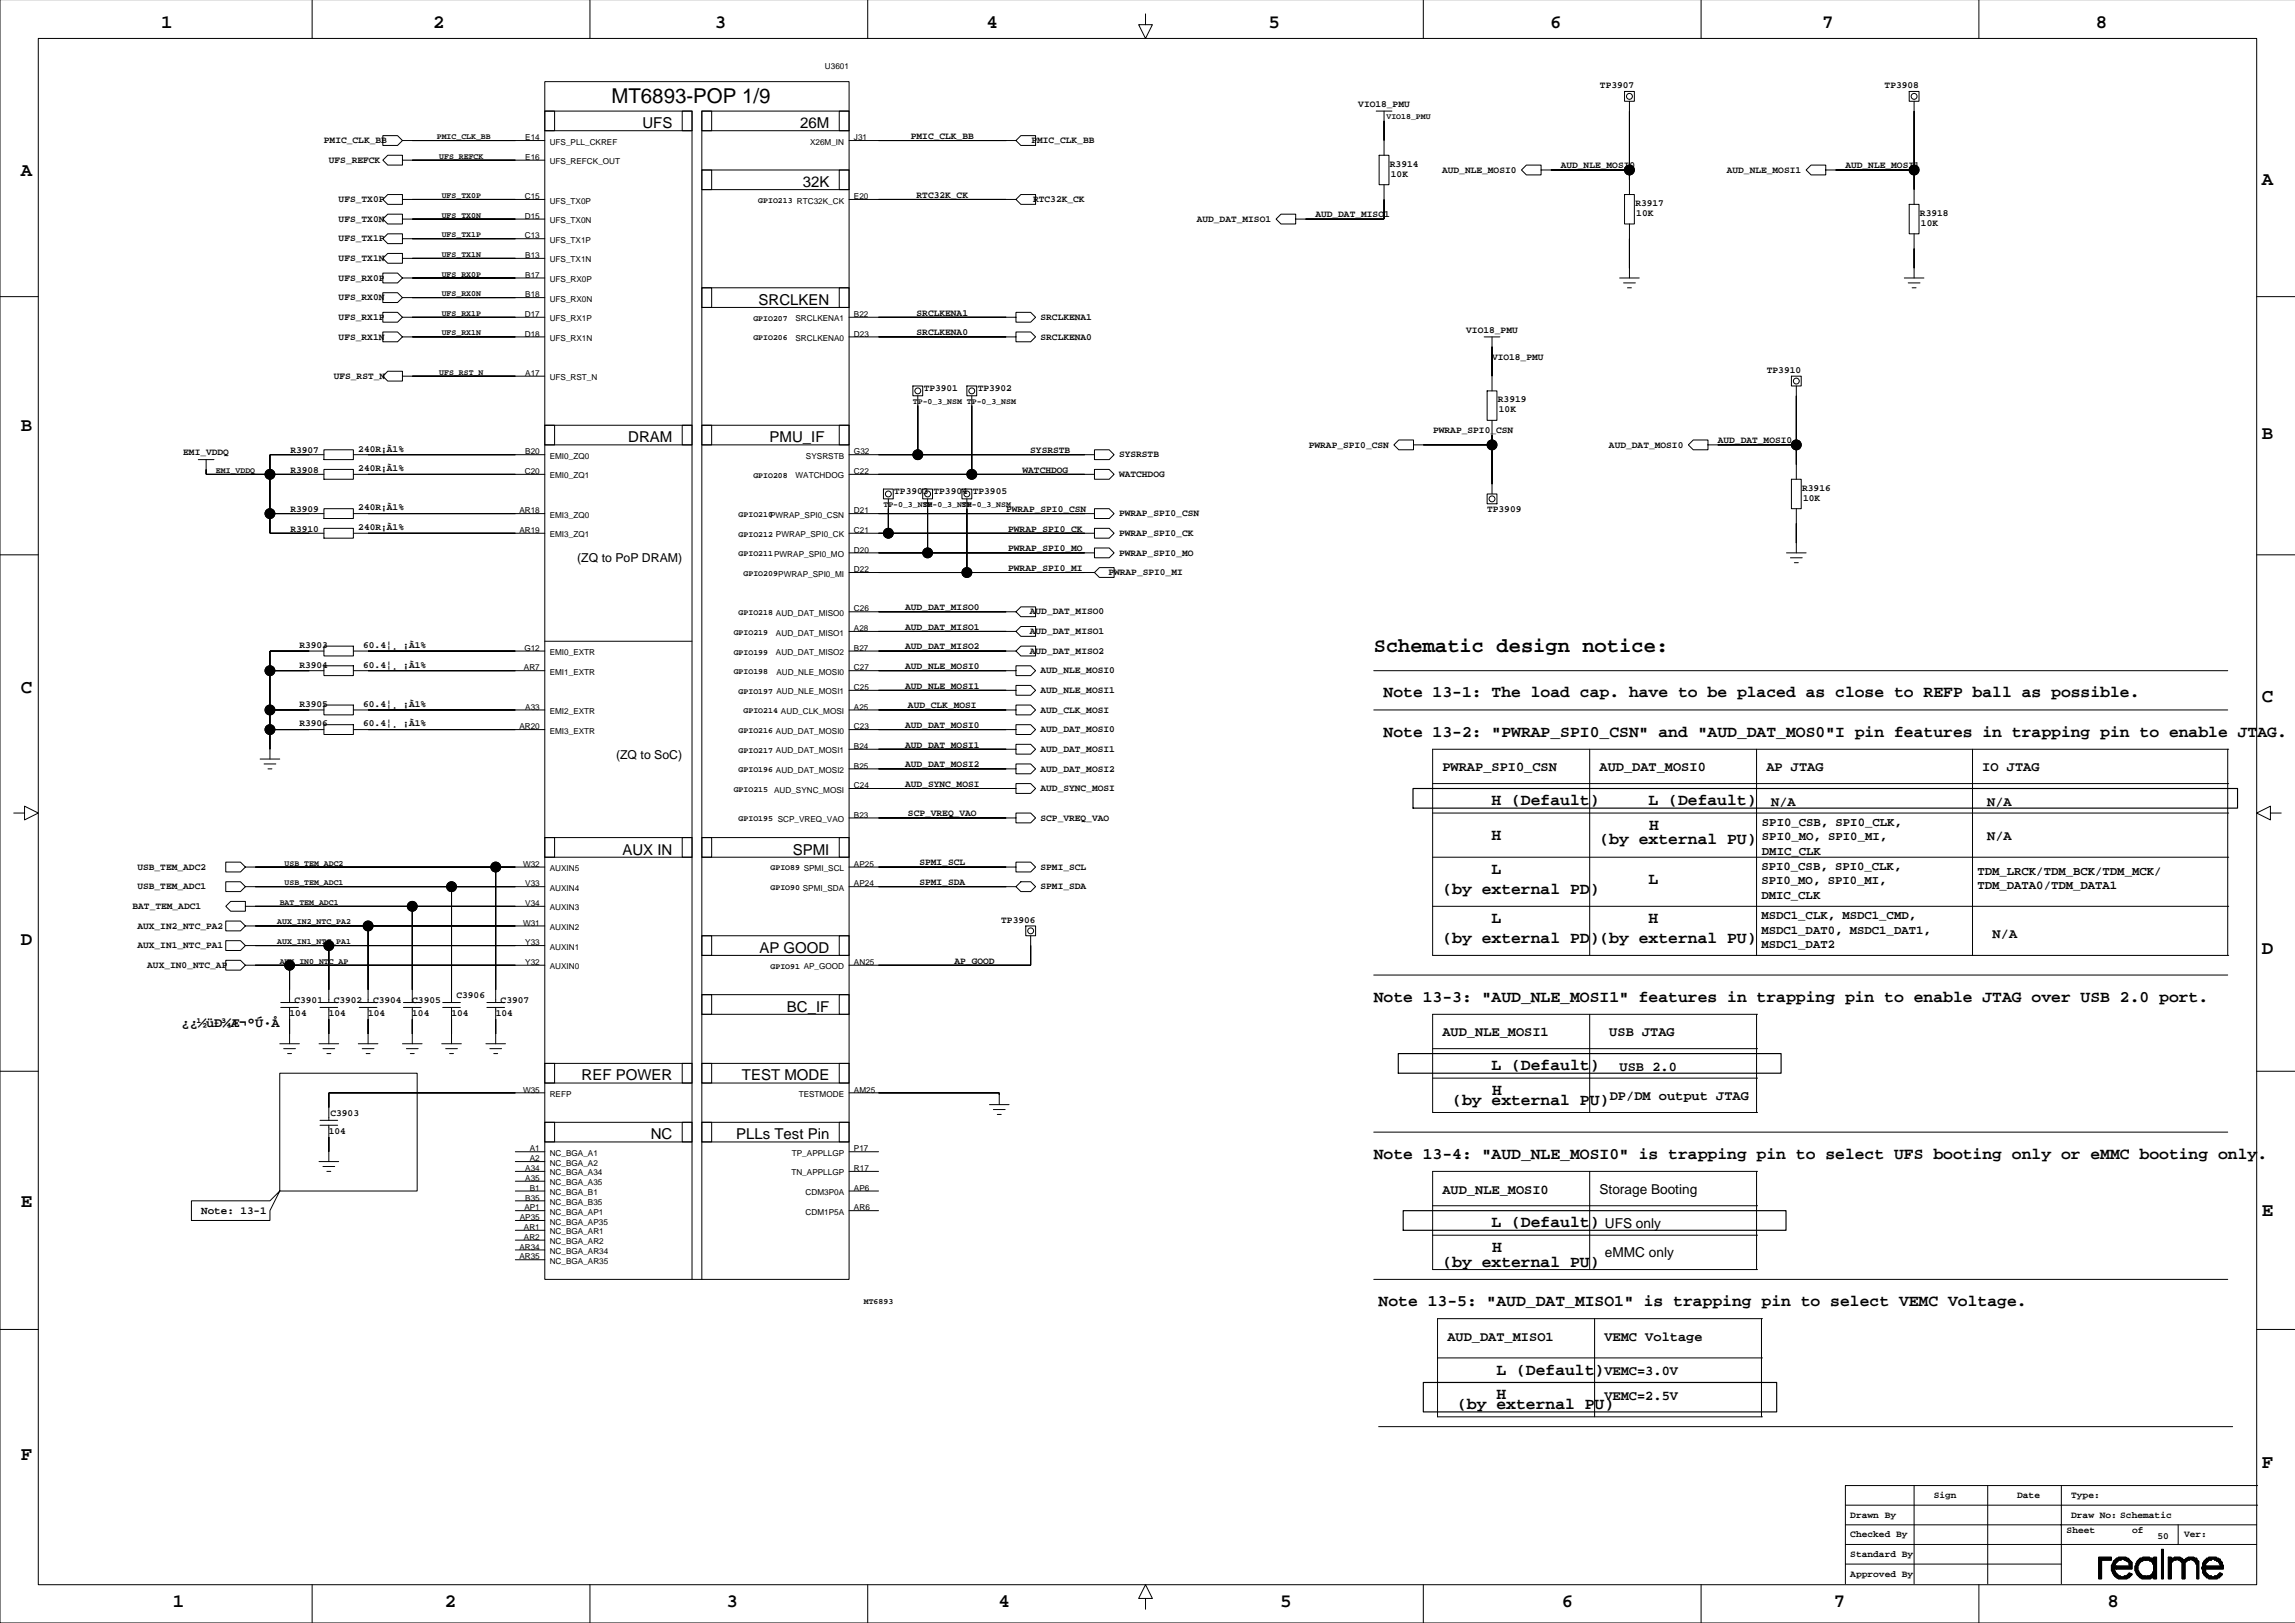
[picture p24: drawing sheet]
<svg xmlns="http://www.w3.org/2000/svg" width="594mm" height="420mm" viewBox="0 0 594 420" stroke-linecap="round" stroke-linejoin="round" font-family="sans-serif">
<defs><g id="words">
<g font-size="5.3">
<text x="158.2" y="26.5">MT6893-POP 1/9</text>
<text x="355.4" y="168.7">Schematic design notice:</text>
</g>
<g font-size="4.9">
<text x="41.7" y="7.3">1</text>
<text x="112" y="7.3">2</text>
<text x="184.9" y="7.3">3</text>
<text x="255.3" y="7.3">4</text>
<text x="328.1" y="7.3">5</text>
<text x="401" y="7.3">6</text>
<text x="471.4" y="7.3">7</text>
<text x="542.2" y="7.3">8</text>
<text x="5.4" y="45.6">A</text>
<text x="585.1" y="47.9">A</text>
<text x="5.4" y="111.4">B</text>
<text x="585.1" y="113.7">B</text>
<text x="5.4" y="179.2">C</text>
<text x="585.1" y="181.5">C</text>
<text x="5.4" y="244.4">D</text>
<text x="585.1" y="246.7">D</text>
<text x="5.4" y="312.3">E</text>
<text x="585.1" y="314.5">E</text>
<text x="5.4" y="377.5">F</text>
<text x="585.1" y="379.8">F</text>
<text x="44.7" y="415.6">1</text>
<text x="115.1" y="415.6">2</text>
<text x="188" y="415.6">3</text>
<text x="258.3" y="415.6">4</text>
<text x="331.2" y="415.6">5</text>
<text x="404.1" y="415.6">6</text>
<text x="474.4" y="415.6">7</text>
<text x="545.3" y="415.6">8</text>
</g>
<g font-size="4.2">
<text x="357.9" y="180.3">Note 13-1: The load cap. have to be placed as close to REFP ball as possible.</text>
<text x="357.9" y="190.5">Note 13-2: &quot;PWRAP_SPI0_CSN&quot; and &quot;AUD_DAT_MOS0&quot;I pin features in trapping pin to enable JTAG.</text>
<text x="385.9" y="208.3">H (Default)</text>
<text x="426.5" y="208.3">L (Default)</text>
<text x="426.6" y="214.6">H</text>
<text x="385.9" y="217.2">H</text>
<text x="413.8" y="218.4">(by external PU)</text>
<text x="385.9" y="226.1">L</text>
<text x="373.2" y="231.1">(by external PD)</text>
<text x="426.5" y="228.6">L</text>
<text x="385.9" y="238.8">L</text>
<text x="426.5" y="238.8">H</text>
<text x="373.2" y="243.8">(by external PD)(by external PU)</text>
<text x="355.4" y="259.1">Note 13-3: &quot;AUD_NLE_MOSI1&quot; features in trapping pin to enable JTAG over USB 2.0 port.</text>
<text x="385.9" y="276.8">L (Default)</text>
<text x="375.7" y="285.7">(by external PU)</text>
<text x="386" y="283.2">H</text>
<text x="355.4" y="299.7">Note 13-4: &quot;AUD_NLE_MOSI0&quot; is trapping pin to select UFS booting only or eMMC booting only.</text>
<text x="385.9" y="317.5">L (Default)</text>
<text x="386" y="323.8">H</text>
<text x="373.2" y="327.6">(by external PU)</text>
<text x="356.7" y="337.8">Note 13-5: &quot;AUD_DAT_MISO1&quot; is trapping pin to select VEMC Voltage.</text>
<text x="387.1" y="355.6">L (Default)</text>
<text x="377" y="364.5">(by external PU)</text>
<text x="387.1" y="361.9">H</text>
</g>
<g font-size="3.9">
<text x="166.2" y="33.1">UFS</text>
<text x="207" y="33.1">26M</text>
<text x="207.7" y="48.4">32K</text>
<text x="196.3" y="78.8">SRCLKEN</text>
<text x="162.5" y="114.4">DRAM</text>
<text x="199.1" y="114.4">PMU_IF</text>
<text x="161" y="221">AUX IN</text>
<text x="205.1" y="221">SPMI</text>
<text x="196.5" y="246.4">AP GOOD</text>
<text x="203.6" y="261.7">BC_IF</text>
<text x="150.4" y="279.4">REF POWER</text>
<text x="191.9" y="279.4">TEST MODE</text>
<text x="168.3" y="294.7">NC</text>
<text x="190.4" y="294.7">PLLs Test Pin</text>
</g>
<g font-size="3.5">
<text x="373.2" y="199.5">PWRAP_SPI0_CSN</text>
<text x="413.8" y="199.5">AUD_DAT_MOSI0</text>
<text x="457" y="199.5">AP JTAG</text>
<text x="512.8" y="199.5">IO JTAG</text>
<text x="458.2" y="208.4">N/A</text>
<text x="514.1" y="208.4">N/A</text>
<text x="514.1" y="217.3">N/A</text>
<text x="515.5" y="242.7">N/A</text>
<text x="47" y="265.5">¿¿½üÐ¾Æ¬°Ú·Å</text>
<text x="373.2" y="268.1">AUD_NLE_MOSI1</text>
<text x="416.3" y="268.1">USB JTAG</text>
<text x="419" y="277">USB 2.0</text>
<text x="416.5" y="284.6">DP/DM output JTAG</text>
<text x="373.2" y="308.7">AUD_NLE_MOSI0</text>
<text x="413.8" y="308.7">Storage Booting</text>
<text x="415.2" y="317.6">UFS only</text>
<text x="415.2" y="325.2">eMMC only</text>
<text x="374.4" y="346.8">AUD_DAT_MISO1</text>
<text x="415.1" y="346.8">VEMC Voltage</text>
<text x="415.1" y="355.7">VEMC=3.0V</text>
<text x="415.1" y="362">VEMC=2.5V</text>
</g>
<g font-size="3.2">
<text x="149.3" y="145.4">(ZQ to PoP DRAM)</text>
<text x="159.4" y="196.2">(ZQ to SoC)</text>
<text x="455.8" y="213.5">SPI0_CSB, SPI0_CLK,</text>
<text x="455.8" y="221.2">DMIC_CLK</text>
<text x="455.8" y="217.4">SPI0_MO, SPI0_MI,</text>
<text x="455.7" y="225">SPI0_CSB, SPI0_CLK,</text>
<text x="511.6" y="226.2">TDM_LRCK/TDM_BCK/TDM_MCK/</text>
<text x="455.7" y="232.6">DMIC_CLK</text>
<text x="455.7" y="228.8">SPI0_MO, SPI0_MI,</text>
<text x="511.6" y="230.1">TDM_DATA0/TDM_DATA1</text>
<text x="455.7" y="237.7">MSDC1_CLK, MSDC1_CMD,</text>
<text x="455.7" y="245.3">MSDC1_DAT2</text>
<text x="455.7" y="241.5">MSDC1_DAT0, MSDC1_DAT1,</text>
</g>
<text font-size="2.8" x="52.1" y="313.9">Note: 13-1</text>
<g font-size="2.5">
<text x="413.9" y="22.8">TP3907</text>
<text x="487.6" y="22.8">TP3908</text>
<text x="351.4" y="27.7">VIO18_PMU</text>
<text x="235.6" y="35.9">PMIC_CLK_BB</text>
<text x="83.8" y="37">PMIC_CLK_BB</text>
<text x="266.8" y="37">PMIC_CLK_BB</text>
<text x="85.1" y="42.3">UFS_REFCK</text>
<text x="359.6" y="43.2">R3914</text>
<text x="359.8" y="45.7">10K</text>
<text x="373.1" y="44.7">AUD_NLE_MOSI0</text>
<text x="403.8" y="43.5">AUD_NLE_MOSI0</text>
<text x="446.7" y="44.7">AUD_NLE_MOSI1</text>
<text x="477.4" y="43.5">AUD_NLE_MOSI1</text>
<text x="87.6" y="52.3">UFS_TX0P</text>
<text x="237.1" y="51.1">RTC32K_CK</text>
<text x="267.3" y="52.3">RTC32K_CK</text>
<text x="423.1" y="53.3">R3917</text>
<text x="87.6" y="57.4">UFS_TX0N</text>
<text x="309.6" y="57.4">AUD_DAT_MISO1</text>
<text x="340.3" y="56.2">AUD_DAT_MISO1</text>
<text x="423.3" y="55.9">10K</text>
<text x="496.7" y="55.9">R3918</text>
<text x="497" y="58.4">10K</text>
<text x="87.6" y="62.4">UFS_TX1P</text>
<text x="87.6" y="67.5">UFS_TX1N</text>
<text x="87.6" y="77.7">UFS_RX0N</text>
<text x="87.6" y="72.6">UFS_RX0P</text>
<text x="87.6" y="82.8">UFS_RX1P</text>
<text x="237.1" y="81.6">SRCLKENA1</text>
<text x="269.2" y="82.8">SRCLKENA1</text>
<text x="87.6" y="87.8">UFS_RX1N</text>
<text x="237.1" y="86.7">SRCLKENA0</text>
<text x="269.2" y="87.8">SRCLKENA0</text>
<text x="379.3" y="86.1">VIO18_PMU</text>
<text x="386" y="93.1">VIO18_PMU</text>
<text x="86.3" y="98">UFS_RST_N</text>
<text x="239" y="101.1">TP3901</text>
<text x="252.9" y="101.1">TP3902</text>
<text x="457.1" y="96.5">TP3910</text>
<text x="387.5" y="104.1">R3919</text>
<text x="387.8" y="106.6">10K</text>
<text x="370.8" y="112.1">PWRAP_SPI0_CSN</text>
<text x="47.4" y="117.8">EMI_VDDQ</text>
<text x="75.1" y="117.2">R3907</text>
<text x="92.7" y="116.8">240R¡À1%</text>
<text x="266.5" y="117.2">SYSRSTB</text>
<text x="289.5" y="118.3">SYSRSTB</text>
<text x="338.6" y="115.8">PWRAP_SPI0_CSN</text>
<text x="416.2" y="115.8">AUD_DAT_MOSI0</text>
<text x="444.4" y="114.6">AUD_DAT_MOSI0</text>
<text x="75.1" y="122.3">R3908</text>
<text x="92.7" y="121.9">240R¡À1%</text>
<text x="264.5" y="122.3">WATCHDOG</text>
<text x="289.5" y="123.4">WATCHDOG</text>
<text x="231.3" y="127.7">TP3903</text>
<text x="241.5" y="127.7">TP3904</text>
<text x="251.7" y="127.7">TP3905</text>
<text x="466.2" y="127">R3916</text>
<text x="466.5" y="129.5">10K</text>
<text x="75.1" y="132.4">R3909</text>
<text x="75.1" y="137.5">R3910</text>
<text x="92.7" y="132">240R¡À1%</text>
<text x="92.7" y="137.1">240R¡À1%</text>
<text x="260.3" y="132.4">PWRAP_SPI0_CSN</text>
<text x="260.8" y="137.5">PWRAP_SPI0_CK</text>
<text x="289.5" y="133.5">PWRAP_SPI0_CSN</text>
<text x="384.7" y="132.4">TP3909</text>
<text x="260.8" y="142.6">PWRAP_SPI0_MO</text>
<text x="289.5" y="138.6">PWRAP_SPI0_CK</text>
<text x="289.5" y="143.7">PWRAP_SPI0_MO</text>
<text x="260.8" y="147.6">PWRAP_SPI0_MI</text>
<text x="286.7" y="148.8">PWRAP_SPI0_MI</text>
<text x="234.2" y="157.8">AUD_DAT_MISO0</text>
<text x="266.4" y="158.9">AUD_DAT_MISO0</text>
<text x="77.5" y="167.6">R3903</text>
<text x="94" y="167.6">60.4¦¸ ¡À1%</text>
<text x="234.2" y="168">AUD_DAT_MISO2</text>
<text x="234.2" y="162.9">AUD_DAT_MISO1</text>
<text x="266.4" y="164">AUD_DAT_MISO1</text>
<text x="77.5" y="172.7">R3904</text>
<text x="94" y="172.7">60.4¦¸ ¡À1%</text>
<text x="234.2" y="173">AUD_NLE_MOSI0</text>
<text x="266.4" y="169.1">AUD_DAT_MISO2</text>
<text x="234.2" y="178.1">AUD_NLE_MOSI1</text>
<text x="269.2" y="179.3">AUD_NLE_MOSI1</text>
<text x="269.2" y="174.2">AUD_NLE_MOSI0</text>
<text x="77.5" y="182.8">R3905</text>
<text x="94" y="182.8">60.4¦¸ ¡À1%</text>
<text x="234.9" y="183.2">AUD_CLK_MOSI</text>
<text x="269.2" y="184.3">AUD_CLK_MOSI</text>
<text x="77.5" y="187.9">R3906</text>
<text x="94" y="187.9">60.4¦¸ ¡À1%</text>
<text x="234.2" y="188.3">AUD_DAT_MOSI0</text>
<text x="269.2" y="189.4">AUD_DAT_MOSI0</text>
<text x="234.2" y="193.4">AUD_DAT_MOSI1</text>
<text x="269.2" y="194.5">AUD_DAT_MOSI1</text>
<text x="234.2" y="198.4">AUD_DAT_MOSI2</text>
<text x="234.2" y="203.5">AUD_SYNC_MOSI</text>
<text x="269.2" y="199.6">AUD_DAT_MOSI2</text>
<text x="269.2" y="204.6">AUD_SYNC_MOSI</text>
<text x="234.9" y="211.1">SCP_VREQ_VAO</text>
<text x="269.2" y="212.3">SCP_VREQ_VAO</text>
<text x="35.6" y="225">USB_TEM_ADC2</text>
<text x="237.9" y="223.8">SPMI_SCL</text>
<text x="269.2" y="225">SPMI_SCL</text>
<text x="35.6" y="230">USB_TEM_ADC1</text>
<text x="237.9" y="228.9">SPMI_SDA</text>
<text x="269.2" y="230">SPMI_SDA</text>
<text x="34.3" y="235.1">BAT_TEM_ADC1</text>
<text x="259" y="238.7">TP3906</text>
<text x="35.6" y="240.2">AUX_IN2_NTC_PA2</text>
<text x="35.6" y="245.3">AUX_IN1_NTC_PA1</text>
<text x="38.1" y="250.4">AUX_IN0_NTC_AP</text>
<text x="247" y="249.2">AP_GOOD</text>
<text x="74.9" y="262.8">104</text>
<text x="76.2" y="259.4">C3901</text>
<text x="85.1" y="262.8">104</text>
<text x="86.3" y="259.4">C3902</text>
<text x="95.2" y="262.8">104</text>
<text x="96.5" y="259.4">C3904</text>
<text x="106.7" y="262.8">104</text>
<text x="106.7" y="259.4">C3905</text>
<text x="116.8" y="262.8">104</text>
<text x="118.1" y="258.1">C3906</text>
<text x="128.2" y="262.8">104</text>
<text x="129.5" y="259.4">C3907</text>
<text x="85.1" y="293.3">104</text>
<text x="85.5" y="288.6">C3903</text>
<text x="500.3" y="387.5">Sign</text>
<text x="521.9" y="387.5">Date</text>
<text x="535.8" y="387.5">Type:</text>
<text x="478.7" y="392.6">Drawn By</text>
<text x="535.8" y="392.6">Draw No: Schematic</text>
<text x="478.7" y="397.6">Checked By</text>
<text x="534.7" y="396.6">Sheet</text>
<text x="551.6" y="396.6">of</text>
<text x="558.2" y="398.2">50</text>
<text x="565" y="397.6">Ver:</text>
<text x="478.7" y="402.7">Standard By</text>
<text x="478.7" y="407.8">Approved By</text>
</g>
<g font-size="2.1">
<text x="213.4" y="17.7">U3601</text>
<text x="113" y="36">PMIC_CLK_BB</text>
<text x="358.7" y="30.9">VIO18_PMU</text>
<text x="113.6" y="41.1">UFS_REFCK</text>
<text x="135.9" y="41.4">E16</text>
<text x="135.9" y="36.3">E14</text>
<text x="142.2" y="37.4">UFS_PLL_CKREF</text>
<text x="209.6" y="37.4">X26M_IN</text>
<text x="220.9" y="36.3">J31</text>
<text x="142.2" y="42.5">UFS_REFCK_OUT</text>
<text x="114.3" y="51.2">UFS_TX0P</text>
<text x="135.8" y="51.5">C15</text>
<text x="142.2" y="52.6">UFS_TX0P</text>
<text x="196.2" y="52.5">GPIO213 RTC32K_CK</text>
<text x="220.9" y="51.5">E20</text>
<text x="114.3" y="56.3">UFS_TX0N</text>
<text x="135.8" y="56.6">D15</text>
<text x="142.2" y="57.7">UFS_TX0N</text>
<text x="114.3" y="61.4">UFS_TX1P</text>
<text x="135.8" y="61.7">C13</text>
<text x="142.2" y="62.8">UFS_TX1P</text>
<text x="114.3" y="66.4">UFS_TX1N</text>
<text x="114.3" y="71.5">UFS_RX0P</text>
<text x="135.9" y="71.8">B17</text>
<text x="135.9" y="66.7">B13</text>
<text x="142.2" y="67.9">UFS_TX1N</text>
<text x="114.3" y="76.6">UFS_RX0N</text>
<text x="135.9" y="76.9">B18</text>
<text x="142.2" y="73">UFS_RX0P</text>
<text x="114.3" y="81.7">UFS_RX1P</text>
<text x="135.8" y="82">D17</text>
<text x="142.2" y="78">UFS_RX0N</text>
<text x="142.2" y="83.1">UFS_RX1P</text>
<text x="194.9" y="83">GPIO207</text>
<text x="205.8" y="83.1">SRCLKENA1</text>
<text x="220.9" y="82">B22</text>
<text x="114.3" y="86.8">UFS_RX1N</text>
<text x="135.8" y="87.1">D18</text>
<text x="142.2" y="88.2">UFS_RX1N</text>
<text x="194.9" y="88">GPIO206</text>
<text x="205.8" y="88.2">SRCLKENA0</text>
<text x="220.9" y="87.1">D23</text>
<text x="113.6" y="96.9">UFS_RST_N</text>
<text x="135.9" y="97.2">A17</text>
<text x="142.2" y="98.4">UFS_RST_N</text>
<text x="236.2" y="104.5">TP-0_3_NSM TP-0_3_NSM</text>
<text x="135.9" y="117.5">B20</text>
<text x="142.2" y="118.7">EMI0_ZQ0</text>
<text x="208.5" y="118.7">SYSRSTB</text>
<text x="220.9" y="117.5">G32</text>
<text x="55.9" y="122.3">EMI_VDDQ</text>
<text x="135.8" y="122.6">C20</text>
<text x="142.2" y="123.7">EMI0_ZQ1</text>
<text x="194.9" y="123.6">GPIO208</text>
<text x="205.8" y="123.7">WATCHDOG</text>
<text x="220.9" y="122.6">C22</text>
<text x="228.5" y="131.2">TP-0_3_NSM</text>
<text x="238.7" y="131.2">TP-0_3_NSM</text>
<text x="248.9" y="131.2">TP-0_3_NSM</text>
<text x="134.4" y="137.8">AR19</text>
<text x="134.4" y="132.8">AR18</text>
<text x="142.2" y="133.9">EMI3_ZQ0</text>
<text x="191.1" y="133.7">GPIO210PWRAP_SPI0_CSN</text>
<text x="220.9" y="137.8">C21</text>
<text x="220.9" y="132.8">D21</text>
<text x="142.2" y="139">EMI3_ZQ1</text>
<text x="191.1" y="143.9">GPIO211PWRAP_SPI0_MO</text>
<text x="191.1" y="138.8">GPIO212 PWRAP_SPI0_CK</text>
<text x="220.9" y="142.9">D20</text>
<text x="192.4" y="149">GPIO209PWRAP_SPI0_MI</text>
<text x="220.9" y="148">D22</text>
<text x="191.1" y="159.1">GPIO218 AUD_DAT_MISO0</text>
<text x="220.9" y="158.2">C26</text>
<text x="189.8" y="164.2">GPIO219</text>
<text x="200.7" y="164.4">AUD_DAT_MISO1</text>
<text x="220.9" y="163.2">A28</text>
<text x="135.6" y="173.4">AR7</text>
<text x="135.7" y="168.3">G12</text>
<text x="142.2" y="169.5">EMI0_EXTR</text>
<text x="189.8" y="169.3">GPIO199</text>
<text x="200.7" y="169.5">AUD_DAT_MISO2</text>
<text x="220.9" y="173.4">C27</text>
<text x="220.9" y="168.3">B27</text>
<text x="142.2" y="174.5">EMI1_EXTR</text>
<text x="189.8" y="174.4">GPIO198</text>
<text x="191.1" y="179.5">GPIO197 AUD_NLE_MOSI1</text>
<text x="200.9" y="174.5">AUD_NLE_MOSI0</text>
<text x="220.9" y="178.5">C25</text>
<text x="135.9" y="183.6">A33</text>
<text x="142.2" y="184.7">EMI2_EXTR</text>
<text x="192.4" y="184.5">GPIO214 AUD_CLK_MOSI</text>
<text x="220.9" y="183.6">A25</text>
<text x="134.4" y="188.6">AR20</text>
<text x="142.2" y="189.8">EMI3_EXTR</text>
<text x="191.1" y="189.6">GPIO216 AUD_DAT_MOSI0</text>
<text x="220.9" y="188.6">C23</text>
<text x="191.1" y="194.7">GPIO217 AUD_DAT_MOSI1</text>
<text x="220.9" y="193.7">B24</text>
<text x="191.1" y="199.8">GPIO196 AUD_DAT_MOSI2</text>
<text x="220.9" y="203.9">C24</text>
<text x="220.9" y="198.8">B25</text>
<text x="189.8" y="204.8">GPIO215</text>
<text x="200.3" y="205">AUD_SYNC_MOSI</text>
<text x="191.1" y="212.5">GPIO195 SCP_VREQ_VAO</text>
<text x="220.9" y="211.5">B23</text>
<text x="73.6" y="223.9">USB_TEM_ADC2</text>
<text x="135.3" y="224.2">W32</text>
<text x="142.2" y="225.3">AUXIN5</text>
<text x="199.3" y="225.2">GPIO89 SPMI_SCL</text>
<text x="220.9" y="224.2">AP25</text>
<text x="73.6" y="229">USB_TEM_ADC1</text>
<text x="135.9" y="229.3">V33</text>
<text x="142.2" y="230.4">AUXIN4</text>
<text x="199.3" y="230.2">GPIO90 SPMI_SDA</text>
<text x="220.9" y="229.3">AP24</text>
<text x="71.7" y="239.1">AUX_IN2_NTC_PA2</text>
<text x="72.4" y="234.1">BAT_TEM_ADC1</text>
<text x="135.3" y="239.4">W31</text>
<text x="135.9" y="234.3">V34</text>
<text x="142.2" y="235.5">AUXIN3</text>
<text x="71.7" y="244.2">AUX_IN1_NTC_PA1</text>
<text x="135.9" y="244.5">Y33</text>
<text x="142.2" y="240.6">AUXIN2</text>
<text x="142.2" y="245.6">AUXIN1</text>
<text x="72.4" y="249.3">AUX_IN0_NTC_AP</text>
<text x="135.9" y="249.6">Y32</text>
<text x="142.2" y="250.7">AUXIN0</text>
<text x="199.3" y="250.6">GPIO91 AP_GOOD</text>
<text x="220.9" y="249.6">AN25</text>
<text x="135.3" y="282.6">W35</text>
<text x="142.2" y="283.7">REFP</text>
<text x="206.6" y="283.7">TESTMODE</text>
<text x="220.9" y="282.6">AM25</text>
<text x="137.1" y="297.8">A1</text>
<text x="142.2" y="299">NC_BGA_A1</text>
<text x="204.9" y="299">TP_APPLLGP</text>
<text x="220.9" y="297.8">P17</text>
<text x="135.9" y="305.5">A35</text>
<text x="135.9" y="302.9">A34</text>
<text x="137.1" y="300.4">A2</text>
<text x="142.2" y="301.5">NC_BGA_A2</text>
<text x="142.2" y="304">NC_BGA_A34</text>
<text x="204.7" y="304">TN_APPLLGP</text>
<text x="220.9" y="302.9">R17</text>
<text x="135.9" y="310.5">B35</text>
<text x="137.1" y="308">B1</text>
<text x="142.2" y="306.6">NC_BGA_A35</text>
<text x="142.2" y="309.1">NC_BGA_B1</text>
<text x="142.2" y="311.7">NC_BGA_B35</text>
<text x="208.4" y="309.1">CDM3P0A</text>
<text x="220.9" y="308">AP6</text>
<text x="134.5" y="315.6">AP35</text>
<text x="135.7" y="313.1">AP1</text>
<text x="142.2" y="314.2">NC_BGA_AP1</text>
<text x="142.2" y="316.7">NC_BGA_AP35</text>
<text x="208.4" y="314.2">CDM1P5A</text>
<text x="220.9" y="313.1">AR6</text>
<text x="134.4" y="323.2">AR34</text>
<text x="135.6" y="320.7">AR2</text>
<text x="135.6" y="318.1">AR1</text>
<text x="142.2" y="319.3">NC_BGA_AR1</text>
<text x="142.2" y="321.8">NC_BGA_AR2</text>
<text x="134.4" y="325.8">AR35</text>
<text x="142.2" y="324.4">NC_BGA_AR34</text>
<text x="142.2" y="326.9">NC_BGA_AR35</text>
<text x="223.5" y="337.4">MT6893</text>
</g>
</g></defs>
<g fill="none" stroke="#000" stroke-width=".26">
<path d="M0 -.1v419.9h593.8M9.9 9.9h573.9v400h-573.9zM80.8 0v9.9M152.6 0v9.9M224.5 0v9.9M296.4 3.6v2.8h1.7l-1.7 3.5-1.8-3.5h1.8M368.2 0v9.9M440.1 0v9.9M511.9 0v9.9M99 35.1h3.8l1.3 1.3-1.3 1.2h-3.8zM104.1 36.4h36.8M140.9 28.7h2.6v5.1h-2.6z"/>
<path d="M140.9 21.1h78.8v309.8h-78.8zM140.9 28.7h38.1v302.2M140.9 33.8h38.1M176.5 28.7h2.5v5.1h-2.5zM181.6 28.7h2.5v5.1h-2.5zM181.6 33.8h38.1M217.1 28.7h2.6v5.1h-2.6zM219.7 36.4h43.1M219.7 28.7h-38.1v302.2M264.1 35.1h3.8v2.5h-3.8l-1.3-1.2zM356 28.7h4.1M358.1 31.3h.1"/>
<path d="M358.1 28.7v11.5M420.3 23.7h2.5v2.5h-2.5zM421.5 26.2v24.1M493.9 23.7h2.6v2.5h-2.6zM495.2 26.2v26.7M99 51.6l1.3-1.3h3.8v2.6h-3.8zM100.3 55.4h3.8v2.5h-3.8l-1.3-1.2zM100.3 40.2h3.8v2.5h-3.8l-1.3-1.3zM104.1 56.7h36.8M104.1 51.6h36.8M104.1 41.4h36.8M181.6 44h2.5v5h-2.5z"/>
<path d="M181.6 49h38.1M181.6 44h38.1M217.1 44h2.6v5h-2.6zM219.7 51.6h43.1M262.8 51.6l1.3-1.3h3.8v2.6h-3.8zM331.4 55.4h3.8v2.5h-3.8l-1.3-1.2zM356.8 40.2h2.5v7.6h-2.5zM358.1 47.8v8.9h-22.9M393.6 44l1.3-1.3h3.8v2.5h-3.8zM398.7 44h22.8M420.3 50.3h2.5v7.6h-2.5zM421.5 57.9v14"/>
<path d="M467.3 44l1.2-1.3h3.8v2.5h-3.8zM472.3 44h22.9M493.9 52.9h2.6v7.6h-2.6zM0 76.7h9.9M99 61.7l1.3-1.2h3.8v2.5h-3.8zM99 75.7h3.8l1.3 1.3-1.3 1.3h-3.8zM99 70.6h3.8l1.3 1.3-1.3 1.3h-3.8zM100.3 65.6h3.8v2.5h-3.8l-1.3-1.3zM104.1 66.8h36.8M104.1 61.7h36.8M104.1 77h36.8M104.1 71.9h36.8"/>
<path d="M181.6 74.4h2.5v5.1h-2.5zM181.6 74.4h38.1M181.6 79.5h38.1M217.1 74.4h2.6v5.1h-2.6zM419 71.9h5.1M420 73.2h3.1M421 74.4h1.1M421.5 69.4h.1M492.6 71.9h5.1M493.7 73.2h3M494.7 74.4h1M495.2 69.4h.1"/>
<path d="M495.2 60.5v11.4M583.8 76.7h9.9M99 85.9h3.8l1.3 1.2-1.3 1.3h-3.8zM99 80.8h3.8l1.3 1.3-1.3 1.2h-3.8zM99 97.3l1.3-1.3h3.8v2.6h-3.8zM104.1 87.1h36.8M104.1 82.1h36.8M104.1 97.3h36.8M219.7 87.1h43.1M219.7 82.1h43.1M236.2 99.8h2.5v2.6h-2.5zM250.1 99.8h2.6v2.6h-2.6z"/>
<path d="M262.8 80.8h3.8l1.3 1.3-1.3 1.2h-3.8zM262.8 85.9h3.8l1.3 1.2-1.3 1.3h-3.8zM384 87.1h4M386 89.7h.1M386 87.1v14M463.4 97.3h2.6v2.5h-2.6zM464.7 99.8v24.2M51.3 118.9h4.1M53.3 118.9v3.8h30.5M83.8 116.3h7.6v2.6h-7.6zM83.8 117.6h-14v20.3h14M91.4 117.6h49.5"/>
<path d="M140.9 110h2.6v5.1h-2.6zM140.9 115.1h38.1M140.9 110h38.1M176.5 110h2.5v5.1h-2.5zM181.6 110h2.5v5.1h-2.5zM181.6 115.1h38.1M181.6 110h38.1M217.1 110h2.6v5.1h-2.6zM219.7 117.6h63.4M237.4 102.4v15.2M251.4 102.4v20.3M283.1 116.3h3.9l1.2 1.3-1.2 1.3h-3.9z"/>
<path d="M360.6 115.1l1.3-1.3h3.8v2.5h-3.8zM365.7 115.1h20.3M384.7 101.1h2.6v7.6h-2.6zM386 108.7v19.1M436.8 115.1l1.3-1.3h3.8v2.5h-3.8zM441.9 115.1h22.8M53.3 121.4h.1M69.8 132.9h14M83.8 121.4h7.6v2.6h-7.6zM83.8 131.6h7.6v2.5h-7.6zM83.8 136.7h7.6v2.5h-7.6zM91.4 122.7h49.5"/>
<path d="M91.4 132.9h49.5M91.4 137.9h49.5M219.7 122.7h63.4M219.7 132.9h63.4M219.7 137.9h63.4M228.5 126.5h2.6v2.5h-2.6zM229.8 129v8.9M238.7 126.5h2.5v2.5h-2.5zM240 129v14M248.9 126.5h2.5v2.5h-2.5zM250.1 129v19.1M283.1 131.6h3.9l1.2 1.3-1.2 1.2h-3.9z"/>
<path d="M283.1 136.7h3.9l1.2 1.2-1.2 1.3h-3.9zM283.1 121.4h3.9l1.2 1.3-1.2 1.3h-3.9zM384.7 127.8h2.6v2.5h-2.6zM463.4 124h2.6v7.6h-2.6zM464.7 131.6v11.4M0 143.5h9.9M219.7 158.2h43.1M219.7 143h63.4M219.7 148.1h63.4M262.8 158.2l1.3-1.2h3.8v2.5h-3.8zM283.1 141.7h3.9l1.2 1.3-1.2 1.3h-3.9zM284.4 146.8h3.8v2.6h-3.8l-1.3-1.3z"/>
<path d="M462.2 143h5.1M463.2 144.3h3M464.2 145.5h1M464.7 140.5h.1M583.8 143.5h9.9M69.8 173.5h14M83.8 167.1h7.6v2.6h-7.6zM83.8 172.2h7.6v2.6h-7.6zM83.8 168.4h-14v27.9M91.4 173.5h49.5M91.4 168.4h49.5M140.9 165.9h38.1"/>
<path d="M219.7 173.5h43.1M219.7 168.4h43.1M219.7 178.6h43.1M219.7 163.3h43.1M262.8 177.3h3.8l1.3 1.3-1.3 1.2h-3.8zM262.8 172.2h3.8l1.3 1.3-1.3 1.3h-3.8zM262.8 168.4l1.3-1.3h3.8v2.6h-3.8zM264.1 162.1h3.8v2.5h-3.8l-1.3-1.3zM355.4 173.5h220.9M67.3 196.3h5.1M68.3 197.6h3.1M69.3 198.9h1"/>
<path d="M69.8 193.8h.1M69.8 183.6h14M69.8 188.7h14M83.8 182.4h7.6v2.5h-7.6zM83.8 187.4h7.6v2.6h-7.6zM91.4 183.6h49.5M91.4 188.7h49.5M219.7 193.8h43.1M219.7 183.6h43.1M219.7 188.7h43.1M219.7 198.9h43.1M262.8 197.6h3.8l1.3 1.3-1.3 1.2h-3.8z"/>
<path d="M262.8 192.5h3.8l1.3 1.3-1.3 1.3h-3.8zM262.8 187.4h3.8l1.3 1.3-1.3 1.3h-3.8zM262.8 182.4h3.8l1.3 1.2-1.3 1.3h-3.8zM355.4 183.6h220.9M411.3 193.8v53.3M454.4 193.8v53.3M510.3 193.8v53.3M576.3 193.8v53.3M576.6 193.8h-206v53.3h206M3.6 210.3h2.7v-1.8l3.6 1.8-3.6 1.8v-1.8M140.9 216.7h2.6v5h-2.6zM140.9 216.7h38.1"/>
<path d="M176.5 216.7h2.5v5h-2.5zM181.6 216.7h2.5v5h-2.5zM181.6 216.7h38.1M217.1 216.7h2.6v5h-2.6zM219.7 211.6h43.1M219.7 204h43.1M262.8 210.3h3.8l1.3 1.3-1.3 1.2h-3.8zM262.8 202.7h3.8l1.3 1.3-1.3 1.2h-3.8zM370.6 210.3h206M370.6 202.7h206M587.4 210.3v-1.8l-3.6 1.8 3.6 1.8v-1.8h2.8M58.4 238.2h3.8l1.3 1.3-1.3 1.3h-3.8z"/>
<path d="M58.4 223h3.8l1.3 1.3-1.3 1.2h-3.8zM58.4 228.1h3.8l1.3 1.2-1.3 1.3h-3.8zM58.4 234.4l1.3-1.2h3.8v2.5h-3.8zM63.5 234.4h77.4M63.5 224.3h77.4M63.5 229.3h77.4M63.5 239.5h77.4M95.2 239.5v19.8M106.7 234.4v24.9M116.8 229.3v30M128.2 224.3v35M140.9 221.7h38.1"/>
<path d="M181.6 221.7h38.1M219.7 224.3h43.1M219.7 229.3h43.1M262.8 223h3.8l1.3 1.3-1.3 1.2h-3.8zM262.8 229.3l1.3-1.2h2.5l1.3 1.2-1.3 1.3h-2.5zM265.4 239.5h2.5v2.5h-2.5zM370.6 234.4h206M370.6 221.7h206M58.4 243.3h3.8l1.3 1.3-1.3 1.3h-3.8zM58.4 248.4h3.8l1.3 1.3-1.3 1.2h-3.8zM63.5 249.7h77.4M63.5 244.6h77.4"/>
<path d="M72.6 259.3h4.6M74.9 249.7v9.6M82.8 259.3h4.6M85.1 244.6v14.7M92.9 259.3h4.6M104.4 259.3h4.5M114.5 259.3h4.6M126 259.3h4.5M181.6 257.3h2.5v5.1h-2.5zM181.6 242h2.5v5.1h-2.5zM181.6 247.1h38.1M181.6 257.3h38.1"/>
<path d="M181.6 242h38.1M217.1 257.3h2.6v5.1h-2.6zM217.1 242h2.6v5.1h-2.6zM266.6 242v7.7h-46.9M355.4 252.2h220.9M0 277.1h9.9M72.4 277.6h35.5v30.5h-35.5zM72.4 270h5.1M72.6 260.6h4.6M73.4 271.2h3M74.4 272.5h1M74.9 267.4h.1"/>
<path d="M74.9 260.6v9.4M82.5 270h5.1M82.8 260.6h4.6M83.5 271.2h3.1M84.6 272.5h1M85.1 267.4h.1M85.1 260.6v9.4M92.7 270h5.1M92.9 260.6h4.6M93.7 271.2h3.1M94.7 272.5h1M95.2 267.4h.1"/>
<path d="M95.2 260.6v9.4M104.1 270h5.1M104.4 260.6h4.5M105.1 271.2h3.1M106.1 272.5h1.1M106.7 267.4h.1M106.7 260.6v9.4M114.3 270h5.1M114.5 260.6h4.6M115.3 271.2h3M116.3 272.5h1M116.8 267.4h.1"/>
<path d="M116.8 260.6v9.4M125.7 270h5.1M126 260.6h4.5M126.7 271.2h3.1M127.7 272.5h1M128.2 267.4h.1M128.2 260.6v9.4M140.9 275.1h2.6v5h-2.6zM140.9 275.1h38.1M176.5 275.1h2.5v5h-2.5zM181.6 275.1h2.5v5h-2.5zM181.6 262.4h38.1"/>
<path d="M181.6 275.1h38.1M217.1 275.1h2.6v5h-2.6zM370.6 278.9h84.1M370.6 271.2h84.1M411.3 262.4v25.4M454.4 262.4v25.4M454.7 262.4h-84.1v25.4h84.1M583.8 277.1h9.9M82.8 289.8h4.6M82.8 291.1h4.6M85.1 297.9h.1M85.1 291.1v9.4"/>
<path d="M133.3 297.9h7.6M140.9 290.3h2.6v5.1h-2.6zM140.9 282.7h-55.8v7.1M140.9 280.1h38.1M140.9 290.3h38.1M140.9 295.4h38.1M176.5 290.3h2.5v5.1h-2.5zM181.6 290.3h2.5v5.1h-2.5zM181.6 280.1h38.1M181.6 290.3h38.1M181.6 295.4h38.1M217.1 290.3h2.6v5.1h-2.6z"/>
<path d="M219.7 282.7h38.8v3M219.7 297.9h7.6M256 285.7h5.1M257 287h3M258 288.3h1M258.5 283.2h.1M355.4 292.8h220.9M49.5 310.6h20.3l2.6-2.5-2.6 5v2.6h-20.3zM82.5 300.5h5.1M83.5 301.7h3.1M84.6 303h1M133.3 303h7.6"/>
<path d="M133.3 300.5h7.6M133.3 308.1h7.6M133.3 313.1h7.6M133.3 305.5h7.6M133.3 310.6h7.6M133.3 315.7h7.6M133.3 318.2h7.6M219.7 303h7.6M219.7 308.1h7.6M219.7 313.1h7.6M370.6 319.5h84.1M370.6 311.9h84.1"/>
<path d="M411.3 303v25.4M454.4 303v25.4M454.7 303h-84.1v25.4h84.1M133.3 323.3h7.6M133.3 325.8h7.6M133.3 320.8h7.6M355.4 330.9h220.9M0 343.9h9.9M371.9 357.6h84.1M371.9 351.2h84.1M412.5 341.1v25.4M455.7 341.1v25.4"/>
<path d="M456 341.1h-84.1v25.4h84.1M583.8 343.9h9.9M356.7 369h220.9M477.4 389.3h106.7M477.4 399.5h106.4M477.4 394.4h106.4M495.2 384.3v25.3M514.2 384.3v25.3M533.3 384.3v25.3M563.5 394.4v5.1M584.1 384.3h-106.7v25.3M80.8 409.9v9.9"/>
<path d="M152.6 409.9v9.9M224.5 409.9v9.9M296.4 413.5h1.7l-1.7-3.6-1.8 3.6h1.8v2.8M368.2 409.9v9.9M440.1 409.9v9.9M477.4 404.6h55.9M511.9 409.9v9.9M542.9 402.8h3.3v.8h-2.5v4.8h-.8zM547 403.6l.5-.3v-.3h.5v-.2h2v.2h.5l.3 .6h.3v.2l.5 .3v1.7h-4.1v-.7h3.6v-.3h-.3l-.3-1h-.5v-.2h-.5v-.3l-1.5 .3v.2h-.2l-.3 .5h-.3v.5h-.2v.3h.5v.7h-.5v.5h.2v.6h.3l.3 .5h.2v.2l1.5 .3v-.3h.8v-.2h.2l.3-.5 .8 .2-.3 .5-.5 .3v.2h-.5v.3h-2.3l-.5-.3v-.2h-.3l-.2-.5h-.3l-.2-1.1h-.3v-1.5h.3v-.5h.2v-.5h.3zM553.1 403.6l.5-.3v-.3h.5l.3-.2h1.7v.2h.8l.2 .6v-.8h.8v2.8h-.8v-1h-.2v-.5h-.3v-.3h-.5v-.2h-1.7v.2h-.6l-.2 .5h-.3v.5h-.2v1.5h.2v.6h.3l.2 .5h.3v.2h1v.3h.3v-.3h.7l.5-.2v-.3h.3v-.5h.2v-1h.8v2.8h-.8v-.8l-.2 .5h-.5v.3h-2.3l-.5-.3v-.2h-.3l-.2-.5h-.3l-.2-.8a2.05 2.05 0 0 1 0-2zM559.2 400.8h.5v7.6h-.5zM561 402.8h.7v.8l.3-.6h.5v-.2h1.5l.5 .2v.3l.5 .3v.2v-.2l.5-.3v-.3h.5v-.2h1.6l.2 .2h.5v.6l.5 .2v4.6h-.5v-3.8h-.2v-.5h-.3l-.2-.5h-.5v-.3h-.6v.3h-.5l-.5 .2v.3h-.2v4.3h-.8v-4.3h-.2l-.3-.5h-.5l-.3-.3h-.2v.3h-.8v.2l-.5 .3v4.3h-.7z"/>
<path d="M570.4 403.6h.2l.3-.6h.5v-.2h2v.2l1 .3v.5l.5 .3v.7h.3v1h-4.6v-.7h3.8v-.5h-.2l-.3-.8h-.5v-.2h-.5v-.3l-1.5 .3v.2h-.3v.3l-.5 .2v.8h-.2h.2v.7h-.2v.3h.2v.8l.5 .2v.3h.3v.2l1.5 .3v-.3h.8l.2-.5 .5-.2 .5 .2v.3h-.2l-.3 .5h-.2v.2h-.5v.3h-2.3v-.3h-.5l-.3-.5-.5-.2-.5-2.1h.2v-1l.3-.5h.3z"/>
<circle cx="421.5" cy="24.9" r=".76"/>
<circle cx="495.2" cy="24.9" r=".76"/>
<circle cx="421.5" cy="44" r="1.27"/>
<circle cx="495.2" cy="44" r="1.27"/>
<circle cx="464.7" cy="98.6" r=".76"/>
<circle cx="237.4" cy="101.1" r=".76"/>
<circle cx="237.4" cy="117.6" r="1.27"/>
<circle cx="251.4" cy="101.1" r=".76"/>
<circle cx="386" cy="115.1" r="1.27"/>
<circle cx="464.7" cy="115.1" r="1.27"/>
<circle cx="69.8" cy="132.9" r="1.27"/>
<circle cx="69.8" cy="122.7" r="1.27"/>
<circle cx="229.8" cy="127.8" r=".76"/>
<circle cx="229.8" cy="137.9" r="1.27"/>
<circle cx="240" cy="127.8" r=".76"/>
<circle cx="250.1" cy="127.8" r=".76"/>
<circle cx="251.4" cy="122.7" r="1.27"/>
<circle cx="386" cy="129" r=".76"/>
<circle cx="240" cy="143" r="1.27"/>
<circle cx="250.1" cy="148.1" r="1.27"/>
<circle cx="69.8" cy="173.5" r="1.27"/>
<circle cx="69.8" cy="183.6" r="1.27"/>
<circle cx="69.8" cy="188.7" r="1.27"/>
<circle cx="95.2" cy="239.5" r="1.27"/>
<circle cx="106.7" cy="234.4" r="1.27"/>
<circle cx="116.8" cy="229.3" r="1.27"/>
<circle cx="128.2" cy="224.3" r="1.27"/>
<circle cx="74.9" cy="249.7" r="1.27"/>
<circle cx="85.1" cy="244.6" r="1.27"/>
<circle cx="266.6" cy="240.8" r=".76"/>
</g>
<path d="M365.5 204h213.4v5h-213.4zM361.7 272.5h99.1v5.1h-99.1zM363 313.1h99v5.1h-99zM368.2 357.6h91.4v7.6h-91.4z" fill="none" stroke="#000" stroke-width=".3"/>
<g fill="#000" stroke="#000" stroke-width=".26">
<path d="M106.7 36.4h26.6z" fill-rule="evenodd"/>
<path d="M227.3 36.4h33z" fill-rule="evenodd"/>
<path d="M358.1 31.3v5.1z" fill-rule="evenodd"/>
<path d="M421.5 28.7v15.3z" fill-rule="evenodd"/>
<path d="M495.2 28.7v15.3z" fill-rule="evenodd"/>
<path d="M106.7 41.4h26.6z" fill-rule="evenodd"/>
<path d="M106.7 51.6h26.6z" fill-rule="evenodd"/>
<path d="M106.7 56.7h26.6z" fill-rule="evenodd"/>
<path d="M227.3 51.6h33z" fill-rule="evenodd"/>
<path d="M337.7 56.7h20.4z" fill-rule="evenodd"/>
<path d="M358.1 51.6v5.1z" fill-rule="evenodd"/>
<path d="M421.5 44v2.5z" fill-rule="evenodd"/>
<path d="M401.2 44h20.3z" fill-rule="evenodd"/>
<path d="M495.2 44v5z" fill-rule="evenodd"/>
<path d="M474.9 44h20.3z" fill-rule="evenodd"/>
<path d="M106.7 61.7h26.6z" fill-rule="evenodd"/>
<path d="M106.7 66.8h26.6z" fill-rule="evenodd"/>
<path d="M106.7 71.9h26.6z" fill-rule="evenodd"/>
<path d="M106.7 77h26.6z" fill-rule="evenodd"/>
<path d="M421.5 61.7v7.7z" fill-rule="evenodd"/>
<path d="M495.2 64.3v5.1z" fill-rule="evenodd"/>
<path d="M106.7 82.1h26.6z" fill-rule="evenodd"/>
<path d="M106.7 87.1h26.6z" fill-rule="evenodd"/>
<path d="M106.7 97.3h26.6z" fill-rule="evenodd"/>
<path d="M227.3 87.1h33z" fill-rule="evenodd"/>
<path d="M227.3 82.1h33z" fill-rule="evenodd"/>
<path d="M386 89.7v7.6z" fill-rule="evenodd"/>
<path d="M69.8 117.6v5.1z" fill-rule="evenodd"/>
<path d="M69.8 117.6h10.2z" fill-rule="evenodd"/>
<path d="M95.2 117.6h38.1z" fill-rule="evenodd"/>
<path d="M237.4 104.9v12.7z" fill-rule="evenodd"/>
<path d="M227.3 117.6h10.1z" fill-rule="evenodd"/>
<path d="M251.4 104.9v17.8z" fill-rule="evenodd"/>
<path d="M237.4 117.6h43.2z" fill-rule="evenodd"/>
<path d="M386 115.1v10.1z" fill-rule="evenodd"/>
<path d="M386 112.5v2.6z" fill-rule="evenodd"/>
<path d="M368.2 115.1h17.8z" fill-rule="evenodd"/>
<path d="M464.7 115.1v5.1z" fill-rule="evenodd"/>
<path d="M464.7 102.4v12.7z" fill-rule="evenodd"/>
<path d="M444.4 115.1h20.3z" fill-rule="evenodd"/>
<path d="M53.3 121.4v1.3z" fill-rule="evenodd"/>
<path d="M69.8 132.9v5z" fill-rule="evenodd"/>
<path d="M53.3 122.7h16.5z" fill-rule="evenodd"/>
<path d="M69.8 122.7v10.2z" fill-rule="evenodd"/>
<path d="M69.8 122.7h10.2z" fill-rule="evenodd"/>
<path d="M69.8 132.9h10.2z" fill-rule="evenodd"/>
<path d="M69.8 137.9h10.2z" fill-rule="evenodd"/>
<path d="M95.2 122.7h38.1z" fill-rule="evenodd"/>
<path d="M95.2 132.9h38.1z" fill-rule="evenodd"/>
<path d="M95.2 137.9h38.1z" fill-rule="evenodd"/>
<path d="M227.3 137.9h2.5z" fill-rule="evenodd"/>
<path d="M229.8 131.6v6.3z" fill-rule="evenodd"/>
<path d="M240 131.6v11.4z" fill-rule="evenodd"/>
<path d="M250.1 131.6v16.5z" fill-rule="evenodd"/>
<path d="M227.3 122.7h24.1z" fill-rule="evenodd"/>
<path d="M251.4 122.7h29.2z" fill-rule="evenodd"/>
<path d="M227.3 132.9h53.3z" fill-rule="evenodd"/>
<path d="M229.8 137.9h50.8z" fill-rule="evenodd"/>
<path d="M464.7 135.4v5.1z" fill-rule="evenodd"/>
<path d="M227.3 143h12.7z" fill-rule="evenodd"/>
<path d="M227.3 148.1h22.8z" fill-rule="evenodd"/>
<path d="M227.3 158.2h33z" fill-rule="evenodd"/>
<path d="M250.1 148.1h30.5z" fill-rule="evenodd"/>
<path d="M240 143h40.6z" fill-rule="evenodd"/>
<path d="M69.8 168.4v5.1z" fill-rule="evenodd"/>
<path d="M69.8 173.5v10.1z" fill-rule="evenodd"/>
<path d="M69.8 168.4h10.2z" fill-rule="evenodd"/>
<path d="M69.8 173.5h10.2z" fill-rule="evenodd"/>
<path d="M95.2 168.4h38.1z" fill-rule="evenodd"/>
<path d="M95.2 173.5h38.1z" fill-rule="evenodd"/>
<path d="M227.3 173.5h33z" fill-rule="evenodd"/>
<path d="M227.3 168.4h33z" fill-rule="evenodd"/>
<path d="M227.3 178.6h33z" fill-rule="evenodd"/>
<path d="M227.3 163.3h33z" fill-rule="evenodd"/>
<path d="M69.8 188.7v5.1z" fill-rule="evenodd"/>
<path d="M69.8 183.6v5.1z" fill-rule="evenodd"/>
<path d="M69.8 183.6h10.2z" fill-rule="evenodd"/>
<path d="M69.8 188.7h10.2z" fill-rule="evenodd"/>
<path d="M95.2 183.6h38.1z" fill-rule="evenodd"/>
<path d="M95.2 188.7h38.1z" fill-rule="evenodd"/>
<path d="M227.3 188.7h33z" fill-rule="evenodd"/>
<path d="M227.3 198.9h33z" fill-rule="evenodd"/>
<path d="M227.3 183.6h33z" fill-rule="evenodd"/>
<path d="M227.3 193.8h33z" fill-rule="evenodd"/>
<path d="M227.3 211.6h33z" fill-rule="evenodd"/>
<path d="M227.3 204h33z" fill-rule="evenodd"/>
<path d="M95.2 239.5v16.5z" fill-rule="evenodd"/>
<path d="M66 239.5h29.2z" fill-rule="evenodd"/>
<path d="M66 234.4h40.7z" fill-rule="evenodd"/>
<path d="M106.7 234.4v21.6z" fill-rule="evenodd"/>
<path d="M116.8 229.3v26.7z" fill-rule="evenodd"/>
<path d="M66 229.3h50.8z" fill-rule="evenodd"/>
<path d="M128.2 224.3v31.7z" fill-rule="evenodd"/>
<path d="M66 224.3h62.2z" fill-rule="evenodd"/>
<path d="M95.2 239.5h38.1z" fill-rule="evenodd"/>
<path d="M128.2 224.3h5.1z" fill-rule="evenodd"/>
<path d="M116.8 229.3h16.5z" fill-rule="evenodd"/>
<path d="M106.7 234.4h26.6z" fill-rule="evenodd"/>
<path d="M227.3 224.3h33z" fill-rule="evenodd"/>
<path d="M227.3 229.3h33z" fill-rule="evenodd"/>
<path d="M74.9 249.7v6.3z" fill-rule="evenodd"/>
<path d="M66 249.7h8.9z" fill-rule="evenodd"/>
<path d="M85.1 244.6v11.4z" fill-rule="evenodd"/>
<path d="M66 244.6h19.1z" fill-rule="evenodd"/>
<path d="M85.1 244.6h48.2z" fill-rule="evenodd"/>
<path d="M74.9 249.7h58.4z" fill-rule="evenodd"/>
<path d="M266.6 244.6v5.1z" fill-rule="evenodd"/>
<path d="M227.3 249.7h39.3z" fill-rule="evenodd"/>
<path d="M74.9 263.6v3.8z" fill-rule="evenodd"/>
<path d="M85.1 263.6v3.8z" fill-rule="evenodd"/>
<path d="M95.2 263.6v3.8z" fill-rule="evenodd"/>
<path d="M106.7 263.6v3.8z" fill-rule="evenodd"/>
<path d="M116.8 263.6v3.8z" fill-rule="evenodd"/>
<path d="M128.2 263.6v3.8z" fill-rule="evenodd"/>
<path d="M85.1 282.7v3.8z" fill-rule="evenodd"/>
<path d="M85.1 294.1v3.8z" fill-rule="evenodd"/>
<path d="M85.1 282.7h48.2z" fill-rule="evenodd"/>
<path d="M258.5 282.7v.5z" fill-rule="evenodd"/>
<path d="M227.3 282.7h31.2z" fill-rule="evenodd"/>
<path d="M542.9 402.8h3.3v.8h-2.5v4.8h-.8z" fill-rule="evenodd"/>
<path d="M547 403.6l.5-.3v-.3h.5v-.2h2v.2h.5l.3 .6h.3v.2l.5 .3v1.7h-4.1v-.7h3.6v-.3h-.3l-.3-1h-.5v-.2h-.5v-.3l-1.5 .3v.2h-.2l-.3 .5h-.3v.5h-.2v.3h.5v.7h-.5v.5h.2v.6h.3l.3 .5h.2v.2l1.5 .3v-.3h.8v-.2h.2l.3-.5 .8 .2-.3 .5-.5 .3v.2h-.5v.3h-2.3l-.5-.3v-.2h-.3l-.2-.5h-.3l-.2-1.1h-.3v-1.5h.3v-.5h.2v-.5h.3z" fill-rule="evenodd"/>
<path d="M553.1 403.6l.5-.3v-.3h.5l.3-.2h1.7v.2h.8l.2 .6v-.8h.8v2.8h-.8v-1h-.2v-.5h-.3v-.3h-.5v-.2h-1.7v.2h-.6l-.2 .5h-.3v.5h-.2v1.5h.2v.6h.3l.2 .5h.3v.2h1v.3h.3v-.3h.7l.5-.2v-.3h.3v-.5h.2v-1h.8v2.8h-.8v-.8l-.2 .5h-.5v.3h-2.3l-.5-.3v-.2h-.3l-.2-.5h-.3l-.2-.8a2.05 2.05 0 0 1 0-2z" fill-rule="evenodd"/>
<path d="M559.2 400.8h.5v7.6h-.5z" fill-rule="evenodd"/>
<path d="M561 402.8h.7v.8l.3-.6h.5v-.2h1.5l.5 .2v.3l.5 .3v.2v-.2l.5-.3v-.3h.5v-.2h1.6l.2 .2h.5v.6l.5 .2v4.6h-.5v-3.8h-.2v-.5h-.3l-.2-.5h-.5v-.3h-.6v.3h-.5l-.5 .2v.3h-.2v4.3h-.8v-4.3h-.2l-.3-.5h-.5l-.3-.3h-.2v.3h-.8v.2l-.5 .3v4.3h-.7z" fill-rule="evenodd"/>
<path d="M570.4 403.6h.2l.3-.6h.5v-.2h2v.2l1 .3v.5l.5 .3v.7h.3v1h-4.6v-.7h3.8v-.5h-.2l-.3-.8h-.5v-.2h-.5v-.3l-1.5 .3v.2h-.3v.3l-.5 .2v.8h-.2h.2v.7h-.2v.3h.2v.8l.5 .2v.3h.3v.2l1.5 .3v-.3h.8l.2-.5 .5-.2 .5 .2v.3h-.2l-.3 .5h-.2v.2h-.5v.3h-2.3v-.3h-.5l-.3-.5-.5-.2-.5-2.1h.2v-1l.3-.5h.3z" fill-rule="evenodd"/>
<circle cx="421.5" cy="44" r="1.27"/>
<circle cx="495.2" cy="44" r="1.27"/>
<circle cx="237.4" cy="117.6" r="1.27"/>
<circle cx="386" cy="115.1" r="1.27"/>
<circle cx="464.7" cy="115.1" r="1.27"/>
<circle cx="69.8" cy="132.9" r="1.27"/>
<circle cx="69.8" cy="122.7" r="1.27"/>
<circle cx="229.8" cy="137.9" r="1.27"/>
<circle cx="251.4" cy="122.7" r="1.27"/>
<circle cx="240" cy="143" r="1.27"/>
<circle cx="250.1" cy="148.1" r="1.27"/>
<circle cx="69.8" cy="173.5" r="1.27"/>
<circle cx="69.8" cy="183.6" r="1.27"/>
<circle cx="69.8" cy="188.7" r="1.27"/>
<circle cx="95.2" cy="239.5" r="1.27"/>
<circle cx="106.7" cy="234.4" r="1.27"/>
<circle cx="116.8" cy="229.3" r="1.27"/>
<circle cx="128.2" cy="224.3" r="1.27"/>
<circle cx="74.9" cy="249.7" r="1.27"/>
<circle cx="85.1" cy="244.6" r="1.27"/>
</g>
<use href="#words"/>
</svg>
